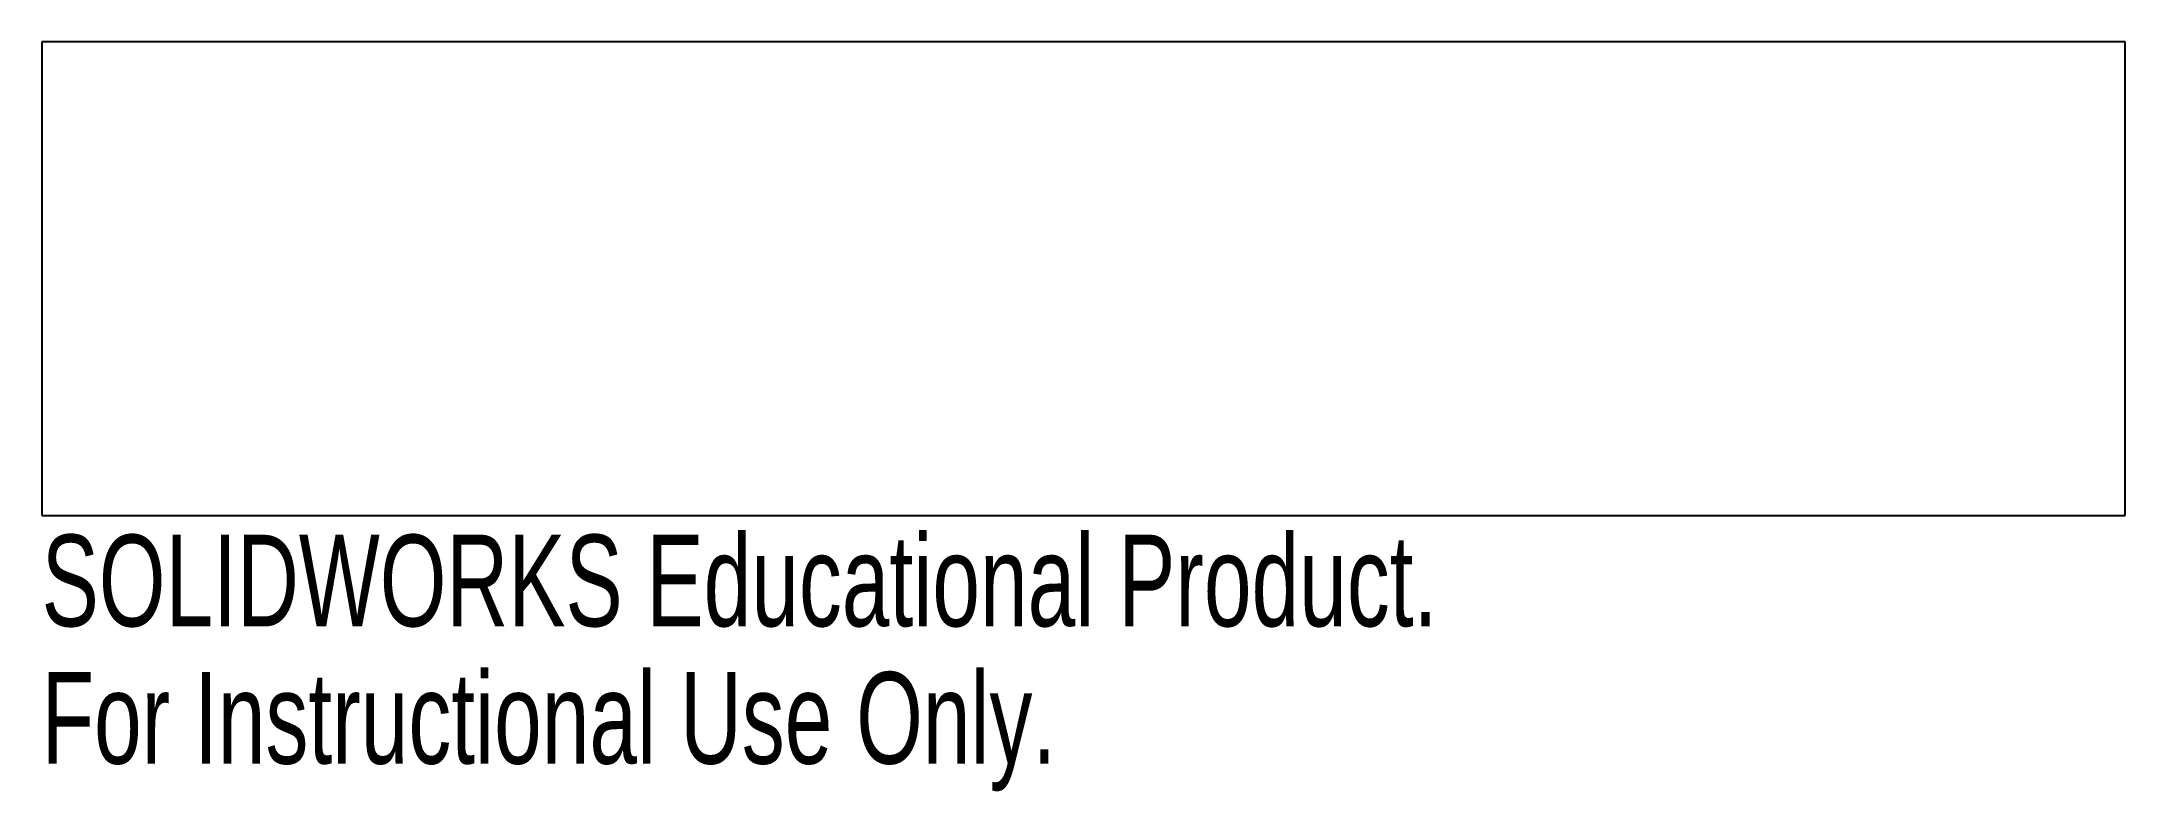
# Model space of a CAD drawing. Header units: millimetres. Extents: x 0 to 110, y -15 to 25.
import ezdxf

# ---------------------------------------------------------------- set-up
doc = ezdxf.new("R2010")
doc.units = ezdxf.units.MM
doc.layers.add('CORTE', color=7, linetype='Continuous')
doc.layers.add('INFORMACION_NO_CORTE', color=8, linetype='Continuous')
doc.styles.add('SLDTEXTSTYLE0', font='TXT', dxfattribs={"width": 0.7})

msp = doc.modelspace()

# ---------------------------------------------------------------- linework, layer by layer
at = {"layer": 'CORTE', "color": 7, "linetype": 'Continuous', "lineweight": 25}
for p, q in [((0, 25), (0, 0)), ((110, 25), (0, 25)), ((110, 0), (110, 25)), ((0, 0), (110, 0))]:
    msp.add_line(p, q, dxfattribs=at)

# ---------------------------------------------------------------- texts
at = {"layer": 'INFORMACION_NO_CORTE', "color": 7, "linetype": 'Continuous', "char_height": 4.8336, "attachment_point": 1, "style": 'SLDTEXTSTYLE0'}
for s, insert in [('SOLIDWORKS Educational Product.', (0, -1.02)), ('For Instructional Use Only.', (0, -8.27))]:
    msp.add_mtext(s, dxfattribs=dict(at, insert=insert))

doc.saveas('drawing.dxf')
